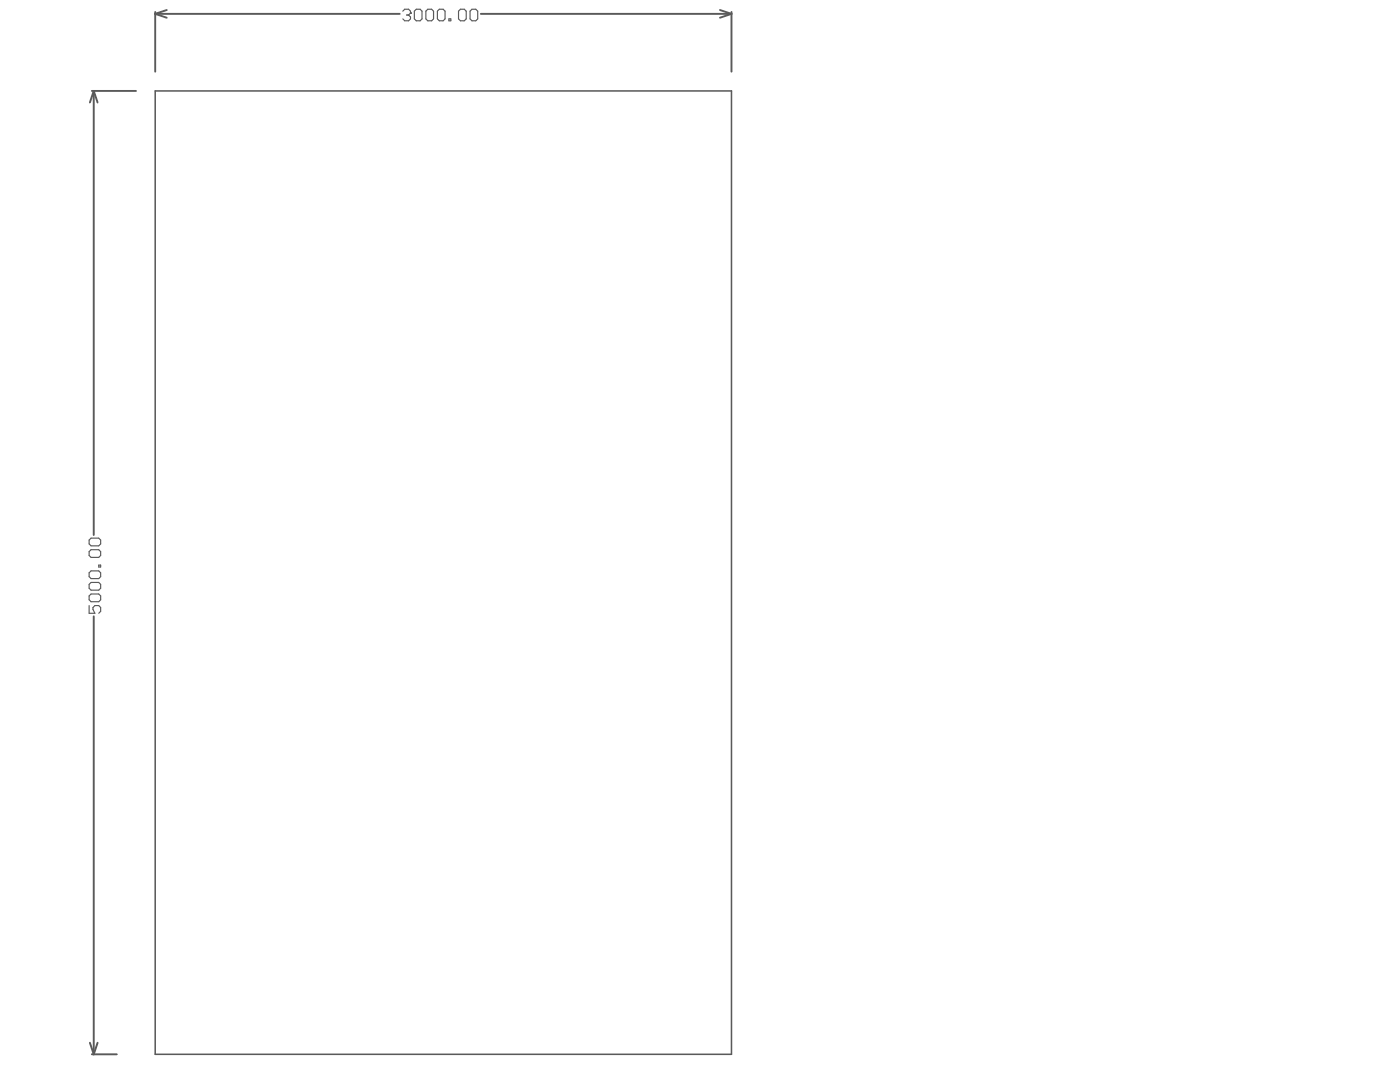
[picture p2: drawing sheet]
<svg xmlns="http://www.w3.org/2000/svg" width="271mm" height="207mm" viewBox="0 0 271 207" stroke-linecap="round" stroke-linejoin="round" font-family="sans-serif">
<g fill="none" stroke="#5a5a5a" stroke-width=".37">
<path d="M17.8 17.6h8.5M18.1 17.6l.8 2.2M18.1 17.6l-.7 2.2M18.1 17.6v85.9M30 2.7l2.3 .7M30 2.3v11.6M30 2.7h47.4M32.3 1.9l-2.3 .8M93 2.7h48.6M139.3 1.9l2.3 .8M141.6 2.3v11.6M141.6 2.7l-2.3 .7"/>
<path d="M18.1 119.2v84.7M17.4 201.6l.7 2.3M17.8 203.9h4.8M18.9 201.6l-.8 2.3"/>
</g>
<path d="M30 17.6h111.6v186.3h-111.6z" fill="none" stroke="#5a5a5a" stroke-width=".3"/>
<g fill="none" stroke="#5a5a5a" stroke-width=".22">
<path d="M78 2.2l.3-.4h.8l.3 .4v.3M78.7 2.9h.4M79.1 2.9l.3 .4v.4l-.3 .3h-.8l-.3-.3M79.4 2.5h.1M79.4 2.5l-.3 .4M80.6 1.8h.7l.4 .4v1.5l-.4 .3h-.7l-.4-.3v-1.5zM82.8 1.8h.7l.4 .4v1.5l-.4 .3h-.7l-.4-.3v-1.5zM85 1.8h.8l.3 .4v1.5l-.3 .3h-.8l-.4-.3v-1.5zM86.9 3.7h.3v.3h-.3zM89.1 1.8h.7l.4 .4v1.5l-.4 .3h-.7l-.4-.3v-1.5zM91.3 1.8h.8l.4 .4v1.5l-.4 .3h-.8l-.3-.3v-1.5zM17.2 117.1v1.5h1.2l-.4-.8v-.3l.4-.4h.7l.4 .4v.7l-.4 .4"/>
<path d="M17.6 104.1h1.5l.4 .3v.8l-.4 .3h-1.5l-.4-.3v-.8zM17.6 106.3h1.5l.4 .4v.7l-.4 .4h-1.5l-.4-.4v-.7zM17.6 110.4h1.5l.4 .4v.7l-.4 .4h-1.5l-.4-.4v-.7zM17.6 112.6h1.5l.4 .4v.7l-.4 .4h-1.5l-.4-.4v-.7zM17.6 114.9h1.5l.4 .3v.8l-.4 .3h-1.5l-.4-.3v-.8zM19.1 109.3h.4v.3h-.4z"/>
</g>
</svg>
